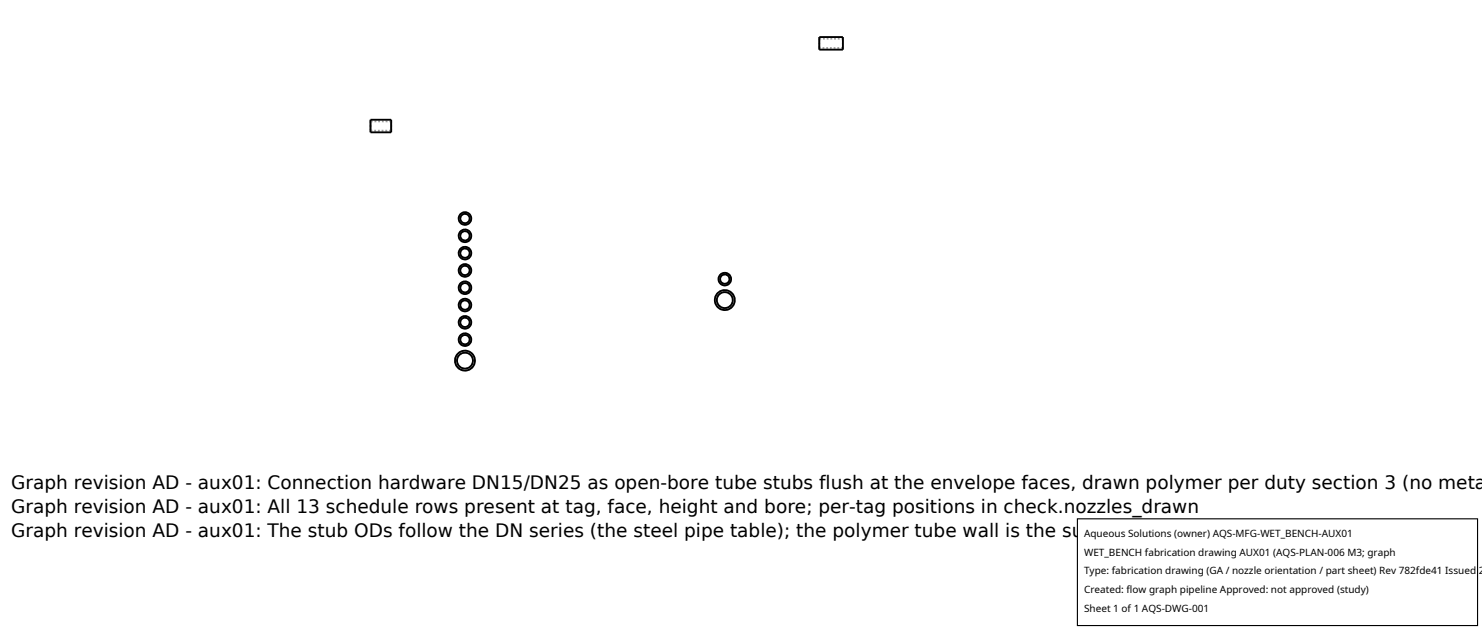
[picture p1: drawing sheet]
<svg xmlns="http://www.w3.org/2000/svg" width="212mm" height="90mm" viewBox="0 0 212 90" stroke-linecap="round" stroke-linejoin="round" font-family="sans-serif">
<defs><g id="words">
<g font-size="2.6">
<text x="1.6" y="69.8">Graph revision AD - aux01: Connection hardware DN15/DN25 as open-bore tube stubs flush at the envelope faces, drawn polymer per duty section 3 (no meta</text>
<text x="1.6" y="73.3">Graph revision AD - aux01: All 13 schedule rows present at tag, face, height and bore; per-tag positions in check.nozzles_drawn</text>
<text x="1.6" y="76.7">Graph revision AD - aux01: The stub ODs follow the DN series (the steel pipe table); the polymer tube wall is the supplier rule (hold, W12)</text>
</g>
<g font-size="1.4">
<text x="154.8" y="76.6">Aqueous Solutions (owner) AQS-MFG-WET_BENCH-AUX01</text>
<text x="154.8" y="79.3">WET_BENCH fabrication drawing AUX01 (AQS-PLAN-006 M3; graph</text>
<text x="154.8" y="82">Type: fabrication drawing (GA / nozzle orientation / part sheet) Rev 782fde41 Issued 2</text>
<text x="154.8" y="84.7">Created: flow graph pipeline Approved: not approved (study)</text>
<text x="154.8" y="87.4">Sheet 1 of 1 AQS-DWG-001</text>
</g>
</g></defs>
<g fill="none" stroke="#a0a0a0" stroke-width=".26" stroke-dasharray=".3 .3" stroke-linecap="butt">
<path d="M52.9 17.1v1.8M52.9 17.3v1.4M52.9 18.7v-1.4M52.9 18.7h3M55.9 17.1v1.8M55.9 17.3h-3M55.9 17.3v1.4M55.9 18.7v-1.4M117 7.1v-1.8M117 5.5h3.4M117 5.5v1.4M117 6.9v-1.4"/>
<path d="M120.4 7.1v-1.8M120.4 5.5v1.4M120.4 6.9v-1.4M120.4 6.9h-3.4M66.4 35.2l.6 .3 .3 .6-.3 .7-.6 .2-.6-.2-.2-.3-.1-.3 .3-.7 .3-.2 .3-.1M66.4 35.5l.5 .2 .2 .4-.2 .5-.5 .2-.5-.2-.2-.4 .2-.5 .5-.2M66.4 32.8l.6 .2 .3 .7-.3 .6-.6 .3-.3-.1-.3-.2-.3-.6 .3-.7 .6-.2M66.4 33l.5 .2 .2 .4-.2 .5-.5 .2-.4-.1-.3-.5 .2-.5 .5-.2M66.4 30.3l.6 .3 .3 .6-.3 .6-.6 .3-.6-.3-.3-.6 .3-.6 .6-.3M66.4 30.5l.5 .2 .2 .5-.2 .4-.5 .3-.4-.2-.3-.5 .2-.5 .5-.2M66.4 37.7l.6 .3 .3 .6-.3 .6-.6 .3-.6-.2-.3-.7 .1-.3 .2-.3 .6-.3M66.4 38l.5 .1 .2 .5-.2 .5-.5 .2-.5-.2-.2-.5 .2-.4 .5-.2"/>
<path d="M103.5 39l-.6 .2-.2 .3-.1 .4 .3 .6 .3 .2 .3 .1 .7-.3 .2-.7-.3-.6-.6-.2M103.5 39.2l-.5 .2-.1 .5 .2 .5 .4 .1 .5-.2 .2-.5-.2-.4-.5-.2M66.4 47.6l.6 .3 .3 .6-.3 .6-.6 .3-.6-.2-.2-.3-.1-.4 .3-.6 .6-.3M66.4 47.8l.5 .2 .2 .5-.2 .4-.5 .3-.4-.2-.3-.5 .2-.5 .5-.2M66.4 50.1l.5 .1 .5 .3 .3 .4 .1 .6-.1 .5-.3 .5-.4 .3-.6 .1-.5-.1-.5-.3-.3-.4-.1-.6 .1-.6 .3-.4 .4-.3 .6-.1M66.4 50.4h.4l.4 .3 .2 .3 .1 .5v.4l-.3 .4-.3 .2-.5 .1h-.4l-.4-.3-.2-.3-.1-.5 .1-.4 .2-.4 .4-.2 .4-.1M66.4 45.1l.6 .3 .3 .6-.3 .7-.6 .2h-.3l-.3-.2-.3-.7 .3-.6 .6-.3M66.4 45.4l.5 .1 .2 .5-.2 .5-.5 .2-.4-.2-.3-.4 .2-.5 .5-.2M66.4 42.7l.6 .2 .3 .6-.3 .7-.6 .3-.6-.3-.3-.6 .3-.7 .6-.2M66.4 42.9l.5 .2 .2 .4-.2 .5-.5 .2-.4-.2-.3-.4 .2-.5 .5-.2M66.4 40.2l.6 .2 .3 .7-.3 .6-.6 .3-.6-.3-.3-.6 .1-.4 .2-.3 .6-.2M66.4 40.4l.5 .2 .2 .5-.2 .5-.5 .2-.4-.2-.3-.5 .2-.5 .5-.2"/>
<path d="M103.5 41.4l-.5 .1-.5 .4-.3 .4-.1 .6 .1 .5 .3 .5 .5 .3 .5 .1 .6-.1 .4-.3 .3-.5 .1-.6-.1-.5-.3-.5-.4-.3-.6-.1M103.5 41.7l-.4 .1-.4 .2-.2 .4-.1 .4 .1 .5 .2 .3 .3 .3 .5 .1 .4-.1 .4-.2 .3-.4 .1-.4-.1-.5-.3-.4-.3-.2-.5-.1"/>
</g>
<g fill="none" stroke="#000" stroke-width=".26">
<path d="M52.9 17.1h3v1.8h-3zM117 5.3h3.4v1.8h-3.4z"/>
<circle cx="66.4" cy="36.1" r=".66"/>
<circle cx="66.4" cy="36.1" r=".9"/>
<circle cx="66.4" cy="31.2" r=".66"/>
<circle cx="66.4" cy="33.7" r=".66"/>
<circle cx="66.4" cy="38.6" r=".9"/>
<circle cx="66.4" cy="38.6" r=".66"/>
<circle cx="66.4" cy="33.7" r=".9"/>
<circle cx="66.4" cy="31.2" r=".9"/>
<circle cx="103.5" cy="39.9" r=".9"/>
<circle cx="103.5" cy="39.9" r=".66"/>
<circle cx="66.4" cy="51.5" r="1.14"/>
<circle cx="66.4" cy="41.1" r=".66"/>
<circle cx="66.4" cy="48.5" r=".66"/>
<circle cx="66.4" cy="51.5" r="1.42"/>
<circle cx="66.4" cy="46" r=".66"/>
<circle cx="66.4" cy="43.6" r=".66"/>
<circle cx="66.4" cy="41.1" r=".9"/>
<circle cx="66.4" cy="48.5" r=".9"/>
<circle cx="66.4" cy="46" r=".9"/>
<circle cx="66.4" cy="43.6" r=".9"/>
<circle cx="103.5" cy="42.9" r="1.42"/>
<circle cx="103.5" cy="42.9" r="1.14"/>
</g>
<path d="M153.9 74.1h57.1v15.2h-57.1z" fill="#fff" stroke="#000" stroke-width=".16"/>
<use href="#words"/>
</svg>
